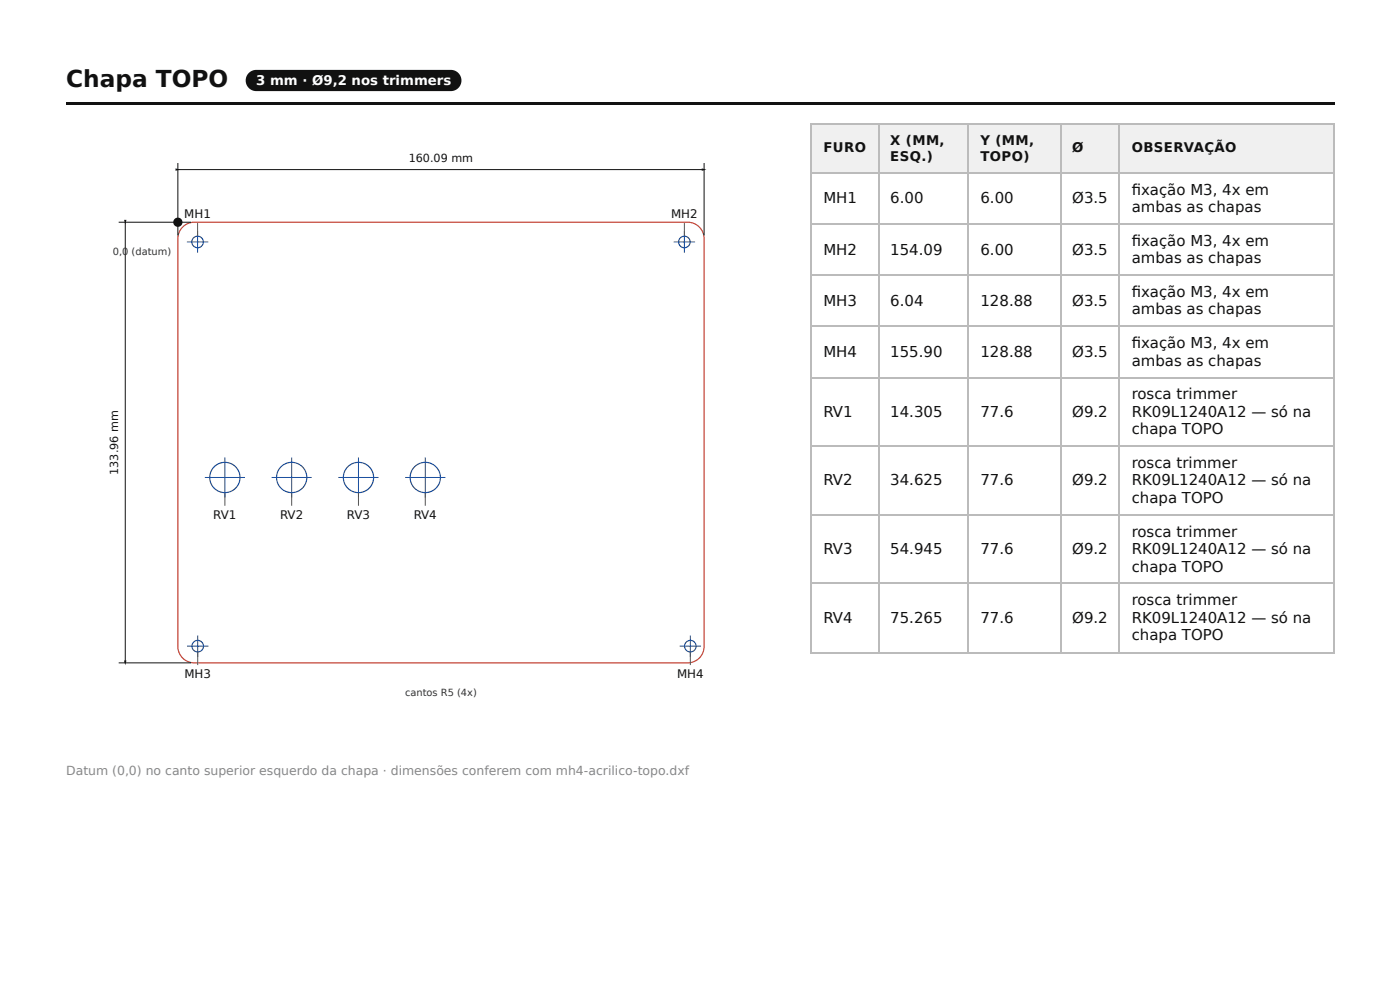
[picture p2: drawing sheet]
<svg xmlns="http://www.w3.org/2000/svg" width="297mm" height="210mm" viewBox="0 0 297 210" stroke-linecap="round" stroke-linejoin="round" font-family="sans-serif">
<defs><g id="words">
<text font-size="4.9" fill="#111" x="14" y="18.5">Chapa TOPO</text>
<g font-size="3.2" fill="#111">
<text x="240.1" y="41.3">fi xação M3, 4x em</text>
<text x="174.7" y="43.1">MH1</text>
<text x="188.9" y="43.1">6.00</text>
<text x="208" y="43.1">6.00</text>
<text x="227.5" y="43.1">Ø3.5</text>
<text x="240.1" y="45">ambas as chapas</text>
<text x="174.7" y="54">MH2</text>
<text x="188.9" y="54">154.09</text>
<text x="208" y="54">6.00</text>
<text x="227.5" y="54">Ø3.5</text>
<text x="240.1" y="52.1">fi xação M3, 4x em</text>
<text x="240.1" y="55.8">ambas as chapas</text>
<text x="174.7" y="64.8">MH3</text>
<text x="188.9" y="64.8">6.04</text>
<text x="208" y="64.8">128.88</text>
<text x="227.5" y="64.8">Ø3.5</text>
<text x="240.1" y="63">fi xação M3, 4x em</text>
<text x="240.1" y="66.7">ambas as chapas</text>
<text x="174.7" y="75.7">MH4</text>
<text x="188.9" y="75.7">155.90</text>
<text x="208" y="75.7">128.88</text>
<text x="227.5" y="75.7">Ø3.5</text>
<text x="240.1" y="73.8">fi xação M3, 4x em</text>
<text x="240.1" y="77.5">ambas as chapas</text>
<text x="174.7" y="88.4">RV1</text>
<text x="188.9" y="88.4">14.305</text>
<text x="208" y="88.4">77.6</text>
<text x="227.5" y="88.4">Ø9.2</text>
<text x="240.1" y="84.7">rosca trimmer</text>
<text x="240.1" y="88.4">RK09L1240A12 — só na</text>
<text x="240.1" y="92.1">chapa TOPO</text>
<text x="240.1" y="99.2">rosca trimmer</text>
<text x="174.7" y="102.9">RV2</text>
<text x="188.9" y="102.9">34.625</text>
<text x="208" y="102.9">77.6</text>
<text x="227.5" y="102.9">Ø9.2</text>
<text x="240.1" y="102.9">RK09L1240A12 — só na</text>
<text x="240.1" y="106.6">chapa TOPO</text>
<text x="240.1" y="113.8">rosca trimmer</text>
<text x="174.7" y="117.5">RV3</text>
<text x="188.9" y="117.5">54.945</text>
<text x="208" y="117.5">77.6</text>
<text x="227.5" y="117.5">Ø9.2</text>
<text x="240.1" y="117.5">RK09L1240A12 — só na</text>
<text x="240.1" y="121.2">chapa TOPO</text>
<text x="240.1" y="128.3">rosca trimmer</text>
<text x="174.7" y="132">RV4</text>
<text x="188.9" y="132">75.265</text>
<text x="208" y="132">77.6</text>
<text x="227.5" y="132">Ø9.2</text>
<text x="240.1" y="132">RK09L1240A12 — só na</text>
<text x="240.1" y="135.7">chapa TOPO</text>
</g>
<text font-size="2.8" fill="#fff" x="54.4" y="18">3 mm · Ø9,2 nos trimmers</text>
<g font-size="2.8" fill="#111">
<text x="174.7" y="32.3">FURO</text>
<text x="188.9" y="30.7">X (MM,</text>
<text x="188.9" y="34.1">ESQ.)</text>
<text x="208" y="30.7">Y (MM,</text>
<text x="208" y="34.1">TOPO)</text>
<text x="227.5" y="32.3">Ø</text>
<text x="240.1" y="32.3">OBSERVAÇÃO</text>
</g>
<text font-size="2.6" fill="#888" x="14" y="164.3">Datum (0,0) no canto superior esquerdo da chapa · dimensões conferem com mh4-acrilico-topo.dxf</text>
<g font-size="2.5" fill="#111">
<text x="39.1" y="46.2">MH1</text>
<text x="142.4" y="46.2">MH2</text>
<text x="45.3" y="110">RV1</text>
<text x="59.4" y="110">RV2</text>
<text x="73.6" y="110">RV3</text>
<text x="87.8" y="110">RV4</text>
<text x="39.1" y="143.8">MH3</text>
<text x="143.6" y="143.8">MH4</text>
</g>
<g font-size="2.4" fill="#111">
<text x="86.7" y="34.4">160.09 mm</text>
<text x="25" y="100.7" transform="rotate(-90 25 100.7)">133.96 mm</text>
</g>
<g font-size="2.1" fill="#333">
<text x="23.9" y="54.1">0,0 (datum)</text>
<text x="85.9" y="147.5">cantos R5 (4x)</text>
</g>
</g></defs>
<g fill="#111">
<path d="M14 21.7h269.1v.5h-269.1z"/>
<path d="M52.8 15.5a2.25 2.25 0 0 1 1.6-.7h41.2a2.25 2.25 0 0 1 2.3 2.3 2.25 2.25 0 0 1-2.3 2.2h-41.2a2.25 2.25 0 0 1-2.1-1.4 2.25 2.25 0 0 1 .5-2.4z"/>
</g>
<path d="M38.8 48.1l1.1-.7 1.3-.3h104.7a3.5 3.5 0 0 1 3.5 3.5v86.4a3.5 3.5 0 0 1-3.5 3.5h-104.7a3.5 3.5 0 0 1-3.5-3.5v-86.4l.3-1.3z" fill="none" stroke="#c0392b" stroke-width=".24"/>
<path d="M37.7 34.6v15.3M37.7 36h111.7M149.4 34.6v15.3" fill="none" stroke="#111" stroke-width=".21"/>
<g fill="#111">
<path d="M37.2 35.7l1 .3-1 .2z"/>
<path d="M148.9 35.7l1 .3-1 .2z"/>
</g>
<path d="M25.2 47.1h15.3M26.6 47.1v93.4M25.2 140.5h15.3" fill="none" stroke="#111" stroke-width=".21"/>
<g fill="#111">
<path d="M26.3 46.6h.5l-.2 1z"/>
<path d="M26.3 140h.5l-.2 1z"/>
<circle cx="37.7" cy="47.1" r=".98"/>
</g>
<g fill="none" stroke="#1a4fa0" stroke-width=".24">
<circle cx="41.9" cy="51.3" r="1.22"/>
<circle cx="145.2" cy="51.3" r="1.22"/>
<circle cx="47.7" cy="101.2" r="3.2"/>
<circle cx="61.9" cy="101.2" r="3.2"/>
<circle cx="76.1" cy="101.2" r="3.2"/>
<circle cx="90.2" cy="101.2" r="3.2"/>
<circle cx="41.9" cy="137" r="1.22"/>
<circle cx="146.5" cy="137" r="1.22"/>
</g>
<g fill="none" stroke="#1a4fa0" stroke-width=".21">
<path d="M39.7 51.3h4.5M41.9 49v4.6M142.9 51.3h4.6M145.2 49v4.6M47.7 97v8.5M61.9 97v8.5M76.1 97v8.5M90.2 97v8.5M43.5 101.2h8.5M57.6 101.2h8.5M71.8 101.2h8.5M86 101.2h8.5"/>
<path d="M39.7 137h4.5M41.9 134.7v4.6M144.2 137h4.5M146.5 134.7v4.6"/>
</g>
<path d="M41.9 47.3v2.8M145.2 47.3v2.8M47.7 104.4v2.8M61.9 104.4v2.8M76.1 104.4v2.8M90.2 104.4v2.8M41.9 138.2v2.8M146.5 138.2v2.8" fill="none" stroke="#555" stroke-width=".21"/>
<g fill="#f0f0f0">
<path d="M172.2 26.2h14.1v10.3h-14.1z"/>
<path d="M186.3 26.2h19.3v10.3h-19.3z"/>
<path d="M205.6 26.2h19.3v10.3h-19.3z"/>
<path d="M224.9 26.2h12.7v10.3h-12.7z"/>
<path d="M237.6 26.2h45.5v10.3h-45.5z"/>
</g>
<g fill="none" stroke="#bbb" stroke-width=".26">
<path d="M172 26.3h111.1M172 36.6h111.1M172.1 26.2v112.4M186.4 26.2v112.4M205.4 26.2v112.4M225 26.2v112.4M237.5 26.2v112.4M172 47.5h111.1M172 58.3h111.1M172 69.2h111.1M172 80h111.1M172 94.6h111.1"/>
<path d="M172 109.1h111.1M172 123.7h111.1M172 138.5h111.1"/>
</g>
<path d="M283 26.2v112.4" fill="none" stroke="#bbb" stroke-width=".24"/>
<use href="#words"/>
</svg>
